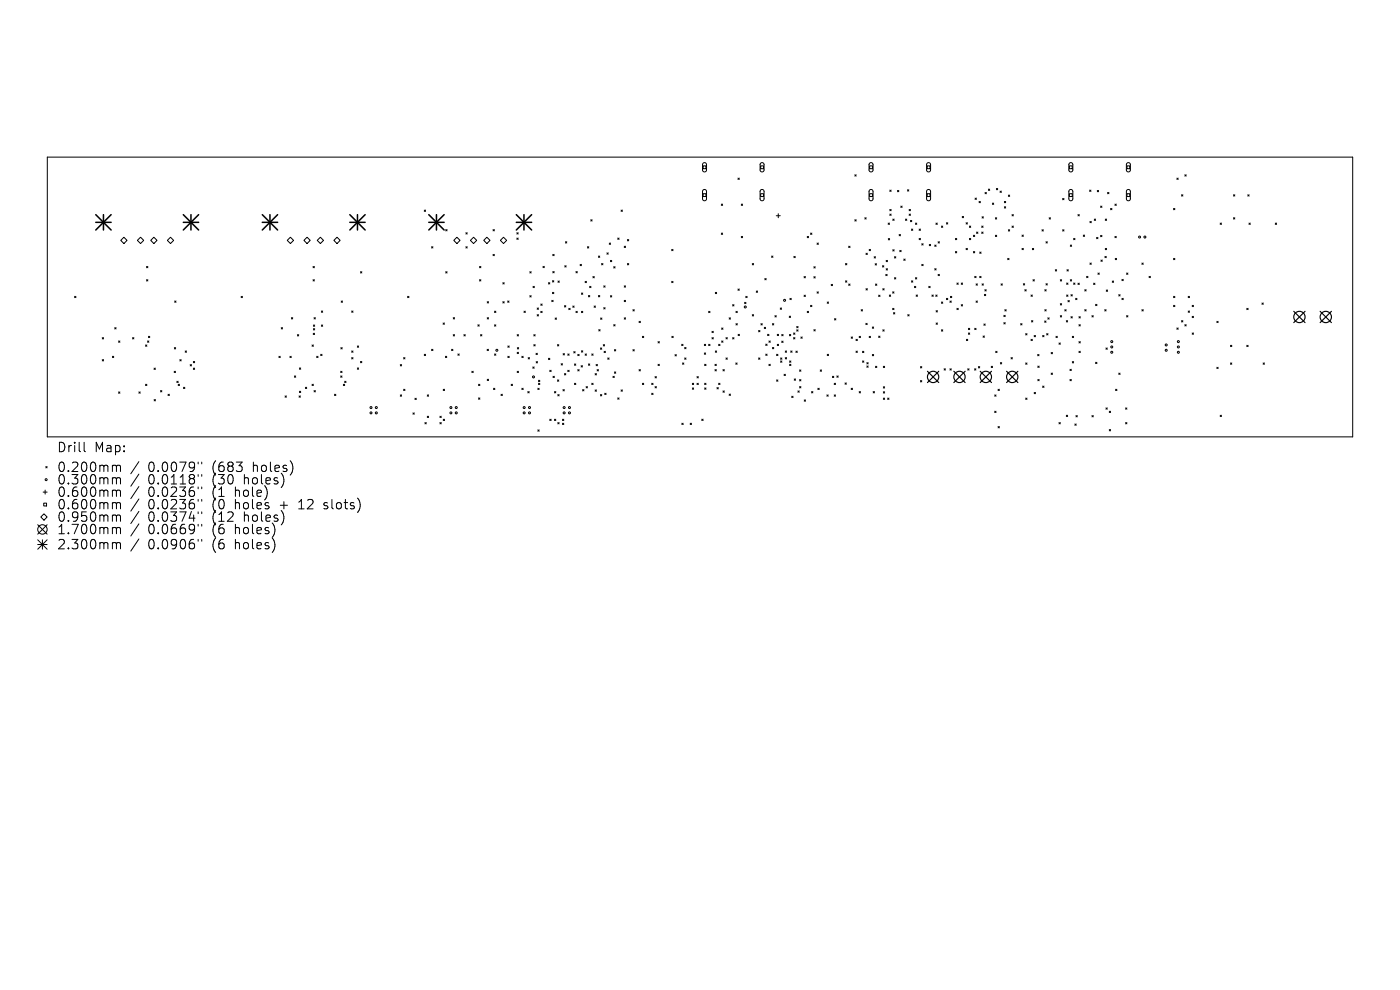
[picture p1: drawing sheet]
<svg xmlns="http://www.w3.org/2000/svg" width="297mm" height="210mm" viewBox="0 0 297 210" stroke-linecap="round" stroke-linejoin="round" font-family="sans-serif">
<defs><g id="words">
<g font-size="2.8">
<text x="12" y="96.2">Drill</text>
<text x="12" y="100.4">0.200mm</text>
<text x="20" y="96.2">Map:</text>
<text x="31.4" y="100.4">0.0079&quot;</text>
<text x="45.2" y="100.4">(683</text>
<text x="53.9" y="100.4">holes)</text>
<text x="12" y="103">0.300mm</text>
<text x="12" y="105.7">0.600mm</text>
<text x="31.4" y="103">0.0118&quot;</text>
<text x="31.4" y="105.7">0.0236&quot;</text>
<text x="45.2" y="103">(30</text>
<text x="45.2" y="105.7">(1</text>
<text x="50.1" y="105.7">hole)</text>
<text x="52" y="103">holes)</text>
<text x="12" y="108.3">0.600mm</text>
<text x="12" y="111">0.950mm</text>
<text x="12" y="113.6">1.700mm</text>
<text x="31.4" y="108.3">0.0236&quot;</text>
<text x="31.4" y="111">0.0374&quot;</text>
<text x="31.4" y="113.6">0.0669&quot;</text>
<text x="45.2" y="108.3">(0</text>
<text x="45.2" y="111">(12</text>
<text x="45.2" y="113.6">(6</text>
<text x="50.1" y="108.3">holes</text>
<text x="50.1" y="113.6">holes)</text>
<text x="52" y="111">holes)</text>
<text x="59.9" y="108.3">+</text>
<text x="64.1" y="108.3">12</text>
<text x="69.6" y="108.3">slots)</text>
<text x="12" y="116.8">2.300mm</text>
<text x="31.4" y="116.8">0.0906&quot;</text>
<text x="45.2" y="116.8">(6</text>
<text x="50.1" y="116.8">holes)</text>
</g>
</g></defs>
<g fill="none" stroke="#000" stroke-width=".21">
<path d="M10 33.3h277v59.4h-277zM149.2 35.2h.6v.6h-.6zM149.2 34.6l.4-.1 .3 .3v1.3l-.4 .4-.3-.1-.2-.3zM156.6 37.8l.2 .3M156.8 37.8l-.2 .3M161.4 35.2h.6v.6h-.6zM161.4 34.6l.4-.1 .3 .3v1.3l-.4 .4-.3-.1-.1-.3zM181.4 37.1l.2 .3M181.6 37.1l-.2 .3M184.5 34.6l.4-.1 .3 .3v1.3l-.3 .4-.4-.1-.1-.3zM184.5 35.2h.6v.6h-.6zM196.7 35.2h.6v.6h-.6z"/>
<path d="M196.7 34.6l.4-.1 .3 .3v1.3l-.3 .4-.4-.1-.1-.3zM211.4 40l.3 .3M211.7 40l-.3 .3M226.9 35.2h.6v.6h-.6zM226.9 34.6l.4-.1 .3 .3v1.3l-.4 .4-.3-.1-.1-.3zM239.1 34.6l.4-.1 .3 .3v1.3l-.3 .4-.4-.1-.1-.3zM239.1 35.2h.6v.6h-.6zM249.7 37.8l.2 .3M249.9 37.8l-.2 .3M251.4 37.1l.2 .3M251.6 37.1l-.2 .3M25.6 51l.7-.7 .7 .7-.7 .7z"/>
<path d="M29.1 51l.7-.7 .7 .7-.7 .7zM31.1 56.5l.3 .3M31.1 59.3l.3 .3M31.4 56.5l-.3 .3M31.4 59.3l-.3 .3M32.6 50.3l.7 .7-.7 .7-.6-.7zM35.5 51l.7-.7 .6 .7-.6 .7zM60.9 51l.7-.7 .7 .7-.7 .7zM64.5 51l.6-.7 .7 .7-.7 .7zM66.4 56.5l.3 .3M66.4 59.3l.3 .3M66.7 56.5l-.3 .3"/>
<path d="M66.7 59.3l-.3 .3M67.3 51l.7-.7 .6 .7-.6 .7zM70.8 51l.7-.7 .7 .7-.7 .7zM76.5 57.6l.3 .3M76.8 57.6l-.3 .3M90 44.6l.3 .2M90.3 44.6l-.3 .2M91.6 52.3l.2 .3M91.8 52.3l-.2 .3M94.6 48.7l.2 .3M94.6 57.6l.2 .3M94.8 48.7l-.2 .3"/>
<path d="M94.8 57.6l-.2 .3M96.3 51l.6-.7 .7 .7-.7 .7zM98.8 49.4l.3 .3M98.8 52.3l.3 .3M99.1 49.4l-.3 .3M99.1 52.3l-.3 .3M99.8 51l.7-.7 .6 .7-.6 .7zM101.7 56.5l.3 .3M101.7 59.3l.3 .3M102 56.5l-.3 .3M102 59.3l-.3 .3M102.6 51l.7-.7 .7 .7-.7 .7z"/>
<path d="M104.6 48.7l.3 .3M104.6 54l.3 .2M104.9 48.7l-.3 .3M104.9 54l-.3 .2M106.1 51l.7-.7 .7 .7-.7 .7zM106.7 60l.3 .2M107 60l-.3 .2M109.6 49.4l.3 .3M109.6 50.5l.3 .3M109.9 49.4l-.3 .3M109.9 50.5l-.3 .3M112.4 57.6l.3 .3"/>
<path d="M112.7 57.6l-.3 .3M115.2 56.5l.3 .3M115.5 56.5l-.3 .3M116.4 60l.2 .2M116.6 60l-.2 .2M117.2 59.5l.3 .3M117.3 54l.3 .2M117.3 57.6l.3 .3M117.5 59.5l-.3 .3M117.6 54l-.3 .2M117.6 57.6l-.3 .3M118.4 59.6l.3 .3"/>
<path d="M118.7 59.6l-.3 .3M119.8 56.4l.3 .2M120 51.3l.2 .3M120.1 56.4l-.3 .2M120.2 51.3l-.2 .3M122.2 57.6l.3 .3M122.5 57.6l-.3 .3M123.1 56.1l.3 .3M123.4 56.1l-.3 .3M124.1 59.7l.3 .3M124.4 59.7l-.3 .3M124.6 52.3l.3 .3"/>
<path d="M124.9 52.3l-.3 .3M125.3 46.6l.3 .3M125.6 46.6l-.3 .3M125.8 58.7l.3 .2M126.1 58.7l-.3 .2M127 54.3l.2 .3M127.2 54.3l-.2 .3M127.6 55.9l.3 .3M127.9 55.9l-.3 .3M128.8 53.6l.2 .3M129 53.6l-.2 .3M129.3 51.6l.2 .2"/>
<path d="M129.5 55.2l.3 .3M129.5 51.6l-.2 .2M129.8 55.2l-.3 .3M130.2 56.6l.3 .3M130.5 56.6l-.3 .3M131.1 50.5l.2 .3M131.3 50.5l-.2 .3M131.8 44.6l.2 .2M132 44.6l-.2 .2M132.4 52.2l.3 .3M132.7 52.2l-.3 .3M133.1 50.8l.3 .3"/>
<path d="M133.1 55.9l.3 .3M133.4 50.8l-.3 .3M133.4 55.9l-.3 .3M142.5 52.9l.3 .3M142.5 59.7l.3 .3M142.8 52.9l-.3 .3M142.8 59.7l-.3 .3M149.2 41.1h.6v.6h-.6zM149.2 40.3l.4-.1 .3 .3v1.7l-.4 .4-.3-.1-.2-.3v-1.6zM153 43.3l.3 .3M153 49.4l.3 .3M153.3 43.3l-.3 .3"/>
<path d="M153.3 49.4l-.3 .3M157.3 43.3l.2 .3M157.3 50.1l.2 .3M157.5 43.3l-.2 .3M157.5 50.1l-.2 .3M159.6 55.9l.3 .3M159.9 55.9l-.3 .3M161.4 41.1h.6v.6h-.6zM161.4 40.3l.4-.1 .3 .3v1.7l-.4 .4-.3-.1-.1-.3-.1-1.6zM162.3 59.1l.2 .3M162.5 59.1l-.2 .3M163.7 54.3l.3 .3"/>
<path d="M164 54.3l-.3 .3M164.7 45.8h.8M165.1 45.3v.9M168.4 54.4l.3 .3M168.7 54.4l-.3 .3M170.6 58.7l.3 .2M170.9 58.7l-.3 .2M171.2 50.1l.3 .3M171.5 50.1l-.3 .3M172 49.4l.2 .3M172.2 49.4l-.2 .3M172.7 56.6l.2 .3"/>
<path d="M172.7 58.7l.2 .3M172.9 58.7l-.2 .3M172.9 56.6l-.2 .3M173.3 51.6l.3 .2M173.6 51.6l-.3 .2M179.4 55.9l.3 .3M179.4 59.6l.3 .3M179.7 59.6l-.3 .3M179.7 55.9l-.3 .3M180 52.2l.3 .3M180.3 52.2l-.3 .3M181.4 46.6l.2 .3"/>
<path d="M181.6 46.6l-.2 .3M183.5 46.2l.3 .3M183.7 53.7l.3 .3M183.8 46.2l-.3 .3M184 53.7l-.3 .3M184.4 52.9l.3 .3M184.5 40.3l.4-.1 .3 .3v1.7l-.3 .4-.4-.1-.1-.3v-1.6zM184.5 41.1h.6v.6h-.6zM184.7 52.9l-.3 .3M185.4 54.5l.3 .2M185.7 55.9l.2 .3M185.7 54.5l-.3 .2"/>
<path d="M185.9 55.9l-.2 .3M187.2 56.4l.3 .2M187.5 56.4l-.3 .2M187.9 58.2l.3 .3M188 57l.3 .3M188 55.2l.3 .3M188.2 58.2l-.3 .3M188.3 57l-.3 .3M188.3 55.2l-.3 .3M188.4 47.3l.3 .3M188.5 50.6l.2 .3M188.7 47.3l-.3 .3"/>
<path d="M188.7 50.6l-.2 .3M188.8 40.3l.3 .3M188.8 44.4l.3 .3M188.8 45.4l.3 .3M189.1 40.3l-.3 .3M189.1 44.4l-.3 .3M189.1 45.4l-.3 .3M189.4 46.5l.3 .3M189.4 53l.3 .3M189.7 53l-.3 .3M189.7 46.5l-.3 .3M189.8 58.9l.2 .3"/>
<path d="M189.8 54.5l.2 .2M190 54.5l-.2 .2M190 58.9l-.2 .3M190.4 40.4l.3 .3M190.7 40.4l-.3 .3M190.7 49.7l.3 .3M190.9 53.1l.3 .3M191 49.7l-.3 .3M191.1 43.7l.3 .3M191.2 53.1l-.3 .3M191.4 43.7l-.3 .3M191.7 54.9l.3 .3"/>
<path d="M192 54.9l-.3 .3M192.1 46.5l.3 .3M192.4 46.5l-.3 .3M192.5 40.3l.3 .2M192.8 40.3l-.3 .2M192.9 44.4l.2 .3M192.9 45.4l.2 .3M193.1 45.4l-.2 .3M193.1 44.4l-.2 .3M193.1 46.8l.3 .2M193.4 48.6l.2 .3M193.4 59.6l.2 .3"/>
<path d="M193.4 46.8l-.3 .2M193.6 48.6l-.2 .3M193.6 59.6l-.2 .3M194.2 58.9l.3 .3M194.2 47.3l.3 .3M194.5 47.3l-.3 .3M194.5 58.9l-.3 .3M195 48.6l.3 .3M195 50.6l.3 .3M195.3 48.6l-.3 .3M195.3 50.6l-.3 .3M195.6 51.7l.2 .3"/>
<path d="M195.6 56.1l.2 .3M195.8 56.1l-.2 .3M195.8 51.7l-.2 .3M196.7 41.1h.6v.6h-.6zM196.7 40.3l.4-.1 .3 .3v1.7l-.3 .4-.4-.1-.1-.3v-1.6zM197.1 51.8l.3 .3M197.4 51.8l-.3 .3M198.3 52l.3 .3M198.3 57l.3 .3M198.6 47.3l.2 .3M198.6 52l-.3 .3M198.6 57l-.3 .3"/>
<path d="M198.8 47.3l-.2 .3M199 51.3l.3 .3M199 58.2l.3 .3M199.3 51.3l-.3 .3M199.3 58.2l-.3 .3M199.7 48l.3 .2M200 48l-.3 .2M200.8 47.2l.3 .3M201.1 47.2l-.3 .3M202.7 50.6l.3 .3M202.7 53.4l.3 .2M203 53.4l-.3 .2"/>
<path d="M203 50.6l-.3 .3M204.1 45.9l.3 .3M204.4 45.9l-.3 .3M204.9 47.2l.3 .3M204.9 52.7l.3 .3M205.2 47.2l-.3 .3M205.2 52.7l-.3 .3M205.7 48l.2 .2M205.7 50.6l.2 .3M205.9 48l-.2 .2M205.9 50.6l-.2 .3M206.5 49.9l.3 .3"/>
<path d="M206.5 53.4l.3 .2M206.8 49.9l-.3 .3M206.8 53.4l-.3 .2M206.8 58.6l.3 .3M206.9 42l.2 .3M207.1 58.6l-.3 .3M207.1 42l-.2 .3M207.2 49.2l.3 .3M207.5 49.2l-.3 .3M207.7 42.7l.3 .3M207.8 53.5l.3 .2M207.8 58.6l.3 .3"/>
<path d="M208 42.7l-.3 .3M208.1 53.5l-.3 .2M208.1 58.6l-.3 .3M208.3 48l.3 .2M208.3 49.2l.3 .3M208.3 46l.3 .3M208.6 49.2l-.3 .3M208.6 48l-.3 .2M208.6 46l-.3 .3M209 40.8l.3 .3M209.3 40.8l-.3 .3M209.7 40.1l.3 .3"/>
<path d="M210 40.1l-.3 .3M210.5 43.1l.3 .3M210.8 43.1l-.3 .3M211.2 46.2l.2 .3M211.2 49.9l.2 .3M211.4 49.9l-.2 .3M211.4 46.2l-.2 .3M212.2 40.5l.2 .3M212.4 40.5l-.2 .3M213.1 42.7l.3 .3M213.1 43.9l.3 .2M213.4 42.7l-.3 .3"/>
<path d="M213.4 43.9l-.3 .2M213.8 54.8l.3 .3M213.9 41.4l.3 .3M213.9 48.7l.3 .3M214.1 54.8l-.3 .3M214.2 41.4l-.3 .3M214.2 48.7l-.3 .3M214.7 45.5l.3 .3M214.7 48l.3 .2M215 45.5l-.3 .3M215 48l-.3 .2M216.8 49.9l.3 .2"/>
<path d="M216.8 52.7l.3 .3M217.1 49.9l-.3 .2M217.1 52.7l-.3 .3M219 52.7l.3 .3M219.1 59.3l.3 .3M219.3 52.7l-.3 .3M219.4 59.3l-.3 .3M221.1 48.7l.2 .3M221.3 48.7l-.2 .3M221.9 51.3l.3 .3M222.2 51.3l-.3 .3M222.6 46.2l.3 .3"/>
<path d="M222.9 46.2l-.3 .3M223.9 57.2l.3 .3M224.2 57.2l-.3 .3M224.9 59.3l.3 .3M225.2 59.3l-.3 .3M225.4 42.1l.3 .3M225.4 48.7l.3 .3M225.7 42.1l-.3 .3M225.7 48.7l-.3 .3M226.4 57.2l.2 .3M226.6 57.2l-.2 .3M226.9 41.1h.6v.6h-.6z"/>
<path d="M226.9 40.3l.4-.1 .3 .3v1.7l-.4 .4-.3-.1-.1-.3v-1.6zM227.1 52l.2 .3M227.1 59.3l.2 .3M227.3 59.3l-.2 .3M227.3 52l-.2 .3M227.8 50.6l.2 .3M228 50.6l-.2 .3M228.7 45.5l.3 .3M229 45.5l-.3 .3M229.8 49.9l.3 .2M230.1 49.9l-.3 .2M230.5 58.6l.3 .3"/>
<path d="M230.8 58.6l-.3 .3M231.2 40.3l.2 .3M231.2 47l.3 .2M231.2 55.8l.3 .3M231.4 40.3l-.2 .3M231.5 47l-.3 .2M231.5 55.8l-.3 .3M232.1 46.5l.3 .3M232.4 46.5l-.3 .3M232.6 50.4l.3 .2M232.8 40.4l.3 .3M232.9 50.4l-.3 .2"/>
<path d="M232.9 57.9l.3 .3M233.1 40.4l-.3 .3M233.2 57.9l-.3 .3M233.5 43.7l.3 .3M233.5 49.9l.3 .3M233.6 55.2l.2 .2M233.8 43.7l-.3 .3M233.8 49.9l-.3 .3M233.8 55.2l-.2 .2M234.4 54.4l.3 .3M234.5 46.5l.3 .3M234.5 52.7l.3 .3"/>
<path d="M234.7 54.4l-.3 .3M234.8 46.5l-.3 .3M234.8 52.7l-.3 .3M235 40.8l.3 .3M235.3 40.8l-.3 .3M235.6 44.2l.3 .3M235.9 44.2l-.3 .3M236 59.6l.2 .3M236.2 59.6l-.2 .3M236.5 43.3l.3 .3M236.5 50.1l.3 .3M236.6 54.8l.3 .3"/>
<path d="M236.8 43.3l-.3 .3M236.8 50.1l-.3 .3M236.9 54.8l-.3 .3M238 59.3l.3 .2M238.3 59.3l-.3 .2M239 57.9l.3 .3M239.1 40.3l.4-.1 .3 .3v1.7l-.3 .4-.4-.1-.1-.3v-1.6zM239.1 41.1h.6v.6h-.6zM239.3 57.9l-.3 .3M242.2 55.8l.3 .3M242.5 55.8l-.3 .3M243.8 58.6l.2 .3"/>
<path d="M244 58.6l-.2 .3M249 54.8l.2 .3M249 44.2l.2 .3M249.2 44.2l-.2 .3M249.2 54.8l-.2 .3M250.7 41.3l.2 .3M250.9 41.3l-.2 .3M258.8 47.3l.3 .3M259.1 47.3l-.3 .3M261.7 41.3l.3 .3M261.7 46.2l.3 .3M262 41.3l-.3 .3"/>
<path d="M262 46.2l-.3 .3M264.7 41.3l.3 .3M265 47.3l.2 .3M265 41.3l-.3 .3M265.2 47.3l-.2 .3M270.5 47.3l.3 .3M270.8 47.3l-.3 .3M15.8 62.9l.3 .2M16.1 62.9l-.3 .2M21.7 71.6l.3 .3M21.7 76.3l.3 .3M22 71.6l-.3 .3"/>
<path d="M22 76.3l-.3 .3M23.8 75.6l.3 .3M24.1 75.6l-.3 .3M24.3 69.5l.3 .3M24.6 69.5l-.3 .3M25.2 72.3l.2 .3M25.4 72.3l-.2 .3M28.1 71.6l.3 .3M28.4 71.6l-.3 .3M30.9 73.2l.3 .3M31.2 73.2l-.3 .3M31.3 72.3l.3 .3"/>
<path d="M31.5 71.3l.3 .3M31.6 72.3l-.3 .3M31.8 71.3l-.3 .3M32.7 78.1l.3 .3M33 78.1l-.3 .3M37 78.8l.2 .2M37 73.7l.3 .3M37.1 63.8l.2 .3M37.2 78.8l-.2 .2M37.3 73.7l-.3 .3M37.3 63.8l-.2 .3M38.2 76.3l.2 .3"/>
<path d="M38.4 76.3l-.2 .3M39.3 74.4l.3 .3M39.6 74.4l-.3 .3M40.3 77.3l.3 .3M40.6 77.3l-.3 .3M41 78.1l.3 .3M41 76.7l.3 .3M41.3 76.7l-.3 .3M41.3 78.1l-.3 .3M51.2 62.9l.2 .2M51.4 62.9l-.2 .2M59.2 75.6l.3 .3"/>
<path d="M59.5 75.6l-.3 .3M59.7 69.5l.2 .3M59.9 69.5l-.2 .3M61.5 75.6l.3 .3M61.8 75.6l-.3 .3M61.8 67.4l.3 .3M62.1 67.4l-.3 .3M62.5 79.7l.2 .3M62.7 79.7l-.2 .3M63.1 71l.3 .3M63.4 71l-.3 .3M63.5 78l.3 .3"/>
<path d="M63.8 78l-.3 .3M66.2 73.2l.3 .3M66.5 70.7l.2 .3M66.5 73.2l-.3 .3M66.5 68.9l.3 .3M66.5 69.7l.3 .3M66.6 67.4l.3 .3M66.7 70.7l-.2 .3M66.8 68.9l-.3 .3M66.8 69.7l-.3 .3M66.9 67.4l-.3 .3M67.2 75.6l.3 .3"/>
<path d="M67.5 75.6l-.3 .3M68 75.2l.3 .2M68.2 68.9l.3 .3M68.2 66l.3 .3M68.3 75.2l-.3 .2M68.5 68.9l-.3 .3M68.5 66l-.3 .3M72.3 78.8l.3 .2M72.3 79.7l.3 .3M72.3 73.7l.3 .3M72.4 63.8l.3 .3M72.6 78.8l-.3 .2"/>
<path d="M72.6 79.7l-.3 .3M72.6 73.7l-.3 .3M72.7 63.8l-.3 .3M74.6 66l.3 .3M74.6 74.4l.3 .3M74.6 75.9l.3 .2M74.9 66l-.3 .3M74.9 74.4l-.3 .3M74.9 75.9l-.3 .2M75.8 73.4l.3 .3M75.8 78l.3 .3M76.1 73.4l-.3 .3"/>
<path d="M76.1 78l-.3 .3M76.5 76.7l.3 .3M76.8 76.7l-.3 .3M84.9 77.3l.3 .3M85.2 77.3l-.3 .3M85.6 75.9l.3 .2M85.9 75.9l-.3 .2M86.5 62.9l.3 .2M86.8 62.9l-.3 .2M90 75.2l.3 .2M90.3 75.2l-.3 .2M91.6 74.1l.2 .3"/>
<path d="M91.8 74.1l-.2 .3M94 68.5l.3 .3M94.3 68.5l-.3 .3M94.5 75.6l.3 .3M94.8 75.6l-.3 .3M95.8 74.1l.3 .3M96.1 74.1l-.3 .3M96.2 67.4l.2 .3M96.2 71l.2 .3M96.4 67.4l-.2 .3M96.4 71l-.2 .3M97.1 75.1l.3 .3"/>
<path d="M97.4 75.1l-.3 .3M98.4 71l.3 .3M98.7 71l-.3 .3M100.1 78.8l.3 .2M100.4 78.8l-.3 .2M101.4 68.9l.3 .3M101.7 68.9l-.3 .3M101.9 71l.3 .3M102.2 71l-.3 .3M103.3 74.1l.3 .3M103.4 64l.2 .3M103.4 67.4l.2 .3"/>
<path d="M103.6 74.1l-.3 .3M103.6 64l-.2 .3M103.6 67.4l-.2 .3M104.9 66l.3 .3M104.9 68.9l.3 .3M104.9 75.1l.3 .3M105.2 66l-.3 .3M105.2 68.9l-.3 .3M105.2 75.1l-.3 .3M106.7 64l.3 .3M107 64l-.3 .3M107.7 63.8l.3 .3"/>
<path d="M107.7 73.4l.3 .3M107.7 75.6l.3 .3M108 63.8l-.3 .3M108 73.4l-.3 .3M108 75.6l-.3 .3M109.7 71l.3 .3M109.7 74.7l.3 .3M109.7 78.8l.3 .2M109.8 73.7l.2 .3M110 71l-.3 .3M110 74.7l-.3 .3M110 78.8l-.3 .2"/>
<path d="M110 73.7l-.2 .3M110.7 75.6l.3 .3M111 75.6l-.3 .3M111.2 66l.2 .3M111.4 66l-.2 .3M112 75.9l.3 .2M112.3 75.9l-.3 .2M112.4 62.7l.3 .3M112.7 62.7l-.3 .3M113 77.8l.3 .3M113.1 60.7l.3 .3M113.2 71l.3 .3"/>
<path d="M113.2 73.1l.3 .3M113.3 77.8l-.3 .3M113.4 60.7l-.3 .3M113.5 71l-.3 .3M113.5 73.1l-.3 .3M113.7 74.9l.3 .3M113.7 76.7l.3 .3M114 65.3l.2 .3M114 66.7l.2 .3M114 74.9l-.3 .3M114 76.7l-.3 .3M114.2 66.7l-.2 .3"/>
<path d="M114.2 65.3l-.2 .3M114.7 64.5l.3 .3M114.7 66l.3 .3M115 64.5l-.3 .3M115 66l-.3 .3M116.4 76l.2 .3M116.6 76l-.2 .3M116.6 78.5l.3 .3M116.9 78.5l-.3 .3M117.1 63.7l.2 .3M117.2 62l.3 .3M117.3 79.8l.3 .3"/>
<path d="M117.3 63.7l-.2 .3M117.5 62l-.3 .3M117.6 79.8l-.3 .3M117.8 67.5l.3 .2M118.1 67.5l-.3 .2M118.3 73.1l.2 .3M118.5 73.1l-.2 .3M119 77.1l.3 .3M119.3 77.1l-.3 .3M119.5 75l.2 .3M119.7 75l-.2 .3M119.7 64.8l.3 .3"/>
<path d="M119.7 79.3l.3 .2M120 64.8l-.3 .3M120 79.3l-.3 .2M120.5 78.5l.2 .3M120.5 75.1l.2 .3M120.7 65.4l.2 .3M120.7 75.1l-.2 .3M120.7 78.5l-.2 .3M120.9 65.4l-.2 .3M121.5 64.9l.3 .3M121.7 74.6l.3 .3M121.8 64.9l-.3 .3"/>
<path d="M121.9 77.2l.3 .3M122 74.6l-.3 .3M122.2 77.2l-.3 .3M122.2 66l.3 .3M122.5 66l-.3 .3M122.6 75.2l.3 .3M122.6 78.4l.3 .3M122.9 75.2l-.3 .3M122.9 78.4l-.3 .3M123.3 77.6l.3 .3M123.4 62.2l.2 .2M123.4 66l.2 .3"/>
<path d="M123.4 74.4l.2 .3M123.6 77.6l-.3 .3M123.6 62.2l-.2 .2M123.6 66l-.2 .3M123.6 74.4l-.2 .3M124.1 75.1l.3 .3M124.4 75.1l-.3 .3M124.8 62.7l.3 .3M124.8 77.2l.3 .3M125.1 60.7l.3 .3M125.1 77.2l-.3 .3M125.1 62.7l-.3 .3"/>
<path d="M125.4 60.7l-.3 .3M125.5 75.1l.3 .3M125.8 75.1l-.3 .3M126 64.9l.3 .3M126.2 79.3l.3 .2M126.3 64.9l-.3 .3M126.5 77.3l.2 .3M126.5 79.3l-.3 .2M126.7 78.4l.3 .3M126.7 77.3l-.2 .3M127 78.4l-.3 .3M127 62.7l.2 .3"/>
<path d="M127 69.9l.3 .3M127.2 62.7l-.2 .3M127.3 69.9l-.3 .3M127.4 73.8l.3 .3M127.4 67.5l.3 .2M127.7 73.8l-.3 .3M127.7 67.5l-.3 .2M128 73.1l.3 .3M128.1 60.6l.3 .3M128.1 65.3l.3 .2M128.2 74.5l.2 .3M128.3 73.1l-.3 .3"/>
<path d="M128.4 60.6l-.3 .3M128.4 65.3l-.3 .2M128.4 74.5l-.2 .3M128.9 75.9l.3 .3M129.2 75.9l-.3 .3M129.5 62.7l.3 .3M129.8 62.7l-.3 .3M130 79.8l.3 .3M130.2 68.9l.3 .2M130.3 79.8l-.3 .3M130.3 74.2l.3 .2M130.3 78.9l.3 .3"/>
<path d="M130.5 68.9l-.3 .2M130.6 74.2l-.3 .2M130.6 78.9l-.3 .3M132.4 63.7l.3 .3M132.4 60.6l.3 .3M132.4 67.4l.3 .3M132.7 60.6l-.3 .3M132.7 63.7l-.3 .3M132.7 67.4l-.3 .3M134.3 65.7l.3 .3M134.3 74.2l.3 .2M134.6 65.7l-.3 .3"/>
<path d="M134.6 74.2l-.3 .2M135.6 78.4l.3 .3M135.6 68.2l.3 .2M135.9 68.2l-.3 .2M135.9 78.4l-.3 .3M136.3 71.3l.3 .3M136.6 71.3l-.3 .3M139 79.9l.2 .3M139.2 79.9l-.2 .3M139.6 72.5l.3 .3M139.6 77.3l.3 .3M139.9 72.5l-.3 .3"/>
<path d="M139.9 77.3l-.3 .3M142.5 71.3l.3 .3M142.8 71.3l-.3 .3M143.2 75.2l.3 .3M143.5 75.2l-.3 .3M144.6 73l.3 .3M144.8 77l.3 .3M144.9 73l-.3 .3M145.1 77l-.3 .3M145.3 73.7l.2 .3M145.3 75.9l.2 .3M145.5 73.7l-.2 .3"/>
<path d="M145.5 75.9l-.2 .3M147.9 79.9l.2 .3M148.1 79.9l-.2 .3M149.4 73l.3 .3M149.4 74.9l.3 .3M149.5 77.3l.3 .3M149.7 73l-.3 .3M149.7 74.9l-.3 .3M149.8 77.3l-.3 .3M150.3 73l.3 .3M150.3 66l.3 .3M150.6 66l-.3 .3"/>
<path d="M150.6 73l-.3 .3M151 70.3l.3 .3M151 71.6l.3 .3M151.3 70.3l-.3 .3M151.3 71.6l-.3 .3M151.7 77.3l.3 .3M151.7 78.4l.3 .3M151.8 74.4l.2 .3M151.8 62l.2 .3M152 77.3l-.3 .3M152 78.4l-.3 .3M152 62l-.2 .3"/>
<path d="M152 74.4l-.2 .3M152.5 73l.2 .3M152.7 73l-.2 .3M153.1 72.3l.3 .3M153.1 69.6l.3 .3M153.4 69.6l-.3 .3M153.4 72.3l-.3 .3M153.4 78.4l.3 .3M153.7 78.4l-.3 .3M154 71.6l.3 .3M154 75.9l.3 .3M154.3 71.6l-.3 .3"/>
<path d="M154.3 75.9l-.3 .3M154.7 67.4l.3 .3M155 67.4l-.3 .3M155.4 64.6l.3 .3M155.4 71.6l.3 .3M155.7 64.6l-.3 .3M155.7 71.6l-.3 .3M156.1 77l.3 .3M156.1 66l.3 .3M156.1 68.7l.3 .2M156.4 77l-.3 .3M156.4 66l-.3 .3"/>
<path d="M156.4 68.7l-.3 .2M156.6 61.3l.2 .3M156.6 70.9l.3 .3M156.8 61.3l-.2 .3M156.9 70.9l-.3 .3M158 64.1l.3 .3M158.2 62.9l.3 .2M158.3 64.1l-.3 .3M158.5 62.9l-.3 .2M159.6 66.7l.3 .3M159.9 66.7l-.3 .3M160.4 61.7l.3 .3"/>
<path d="M160.7 61.7l-.3 .3M160.9 70.1l.3 .3M160.9 75.9l.3 .3M161.2 70.1l-.3 .3M161.2 75.9l-.3 .3M161.4 68.7l.3 .2M161.7 68.7l-.3 .2M162.1 69.4l.3 .3M162.4 69.4l-.3 .3M162.5 73l.2 .3M162.5 75.1l.2 .3M162.7 73l-.2 .3"/>
<path d="M162.7 75.1l-.2 .3M162.8 70.9l.3 .3M163.1 70.9l-.3 .3M163.1 72.3l.3 .3M163.1 77.3l.3 .3M163.4 72.3l-.3 .3M163.4 77.3l-.3 .3M163.9 68.7l.2 .2M163.9 73.7l.2 .3M164.1 73.7l-.2 .3M164.1 68.7l-.2 .2M164.4 67l.3 .2"/>
<path d="M164.7 67l-.3 .2M164.7 75.2l.3 .2M164.9 70.9l.3 .3M164.9 73l.3 .3M165 75.2l-.3 .2M165.2 70.9l-.3 .3M165.2 73l-.3 .3M165.5 65.3l.3 .3M165.6 75.9l.3 .3M165.6 76.6l.3 .2M165.8 65.3l-.3 .3M165.8 70.9l.3 .3"/>
<path d="M165.8 72.4l.3 .2M165.9 75.9l-.3 .3M165.9 76.6l-.3 .2M166.1 70.9l-.3 .3M166.1 72.4l-.3 .2M166.3 79.4l.3 .3M166.6 74.4l.3 .3M166.6 75.9l.3 .2M166.6 79.4l-.3 .3M166.9 74.4l-.3 .3M166.9 75.9l-.3 .2M167.4 67.1l.3 .2"/>
<path d="M167.5 70.9l.3 .3M167.5 77.3l.3 .3M167.5 76.6l.3 .2M167.6 63.3l.3 .3M167.7 67.1l-.3 .2M167.8 70.9l-.3 .3M167.8 74.4l.2 .3M167.8 76.6l-.3 .2M167.8 77.3l-.3 .3M167.9 63.3l-.3 .3M168 74.4l-.2 .3M168.4 70.6l.2 .3"/>
<path d="M168.4 71.6l.2 .3M168.6 71.6l-.2 .3M168.6 70.6l-.2 .3M168.8 74.5l.3 .3M169 69.3l.3 .2M169 70l.3 .2M169.1 74.5l-.3 .3M169.3 69.3l-.3 .2M169.3 70l-.3 .2M169.6 78.5l.3 .3M169.9 78.5l-.3 .3M169.9 71.5l.3 .3"/>
<path d="M170.2 71.5l-.3 .3M170.6 62.6l.3 .3M170.9 62.6l-.3 .3M171.2 66l.3 .3M171.5 66l-.3 .3M172 64.8l.2 .3M172.2 64.8l-.2 .3M172.7 69.9l.2 .3M172.9 69.9l-.2 .3M173.3 61.9l.3 .3M173.6 61.9l-.3 .3M174 78.5l.3 .3"/>
<path d="M174.3 78.5l-.3 .3M175.5 64.1l.3 .2M175.5 75.2l.3 .2M175.8 64.1l-.3 .2M175.8 75.2l-.3 .2M176.3 60.3l.3 .3M176.6 79.8l.3 .3M176.6 60.3l-.3 .3M176.9 79.8l-.3 .3M177 67.6l.3 .3M177.3 67.6l-.3 .3M177.5 79.7l.3 .3"/>
<path d="M177.8 79.7l-.3 .3M180 60.2l.3 .3M180.3 60.2l-.3 .3M180.6 71.5l.3 .3M180.9 71.5l-.3 .3M181.6 72l.3 .3M181.6 74.5l.3 .3M181.9 72l-.3 .3M181.9 74.5l-.3 .3M182.3 71.3l.3 .3M182.6 71.3l-.3 .3M182.7 65.7l.3 .3"/>
<path d="M183 65.7l-.3 .3M183 74.5l.3 .3M183 76.6l.3 .2M183.3 74.5l-.3 .3M183.3 76.6l-.3 .2M183.7 68.6l.3 .3M183.7 61.2l.3 .3M183.9 76.9l.3 .3M183.9 77.6l.3 .3M184 68.6l-.3 .3M184 61.2l-.3 .3M184.2 76.9l-.3 .3"/>
<path d="M184.2 77.6l-.3 .3M184.4 71.3l.3 .3M184.7 71.3l-.3 .3M185.1 69.4l.2 .2M185.1 75.2l.2 .3M185.3 69.4l-.2 .2M185.3 75.2l-.2 .3M185.7 77.7l.3 .3M185.7 60.2l.3 .3M186 60.2l-.3 .3M186 77.7l-.3 .3M186.4 71.3l.3 .3"/>
<path d="M186.4 62.6l.3 .3M186.7 62.6l-.3 .3M186.7 71.3l-.3 .3M187.3 61.2l.3 .3M187.3 70l.3 .2M187.4 77.7l.3 .3M187.6 70l-.3 .2M187.6 61.2l-.3 .3M187.7 77.7l-.3 .3M188.7 62.6l.2 .3M188.9 62.6l-.2 .3M189.4 61.9l.3 .3"/>
<path d="M189.4 65.4l.3 .3M189.5 66.3l.3 .3M189.7 61.9l-.3 .3M189.7 65.4l-.3 .3M189.8 66.3l-.3 .3M192.6 66.7l.3 .3M192.9 66.7l-.3 .3M194 60.7l.3 .3M194.3 60.7l-.3 .3M194.4 62.6l.2 .3M194.6 62.6l-.2 .3M195.3 77.8l.3 .2"/>
<path d="M195.6 77.8l-.3 .2M197 60.7l.3 .3M197.3 60.7l-.3 .3M197.7 62.6l.3 .3M198 62.6l-.3 .3M198.5 62.6l.3 .3M198.6 68.5l.3 .3M198.6 65.9l.3 .3M198.8 62.6l-.3 .3M198.9 65.9l-.3 .3M198.9 68.5l-.3 .3M199.7 70l.3 .2"/>
<path d="M199.7 64.1l.3 .2M200 64.1l-.3 .2M200 70l-.3 .2M200.3 78.2l.3 .3M200.6 78.2l-.3 .3M200.8 63.3l.3 .3M201.1 63.3l-.3 .3M201.5 63.8l.3 .3M201.5 78.2l.3 .3M201.6 62.9l.3 .2M201.8 63.8l-.3 .3M201.8 78.2l-.3 .3"/>
<path d="M201.9 62.9l-.3 .2M203 60l.3 .3M203 65.4l.3 .3M203.3 60l-.3 .3M203.3 65.4l-.3 .3M203.9 60l.3 .3M203.9 64.6l.3 .3M204.2 60l-.3 .3M204.2 64.6l-.3 .3M205 72l.3 .3M205.3 72l-.3 .3M205.3 78.2l.3 .3"/>
<path d="M205.4 70.6l.3 .3M205.4 69.6l.3 .3M205.6 78.2l-.3 .3M205.7 69.6l-.3 .3M205.7 70.6l-.3 .3M206.7 78.2l.3 .3M206.8 69.6l.3 .3M207 78.2l-.3 .3M207.1 69.6l-.3 .3M207.1 60.2l.2 .3M207.1 63.8l.2 .3M207.3 60.2l-.2 .3"/>
<path d="M207.3 63.8l-.2 .3M207.6 77.8l.2 .2M207.8 77.8l-.2 .2M208.3 60.2l.3 .3M208.6 71.3l.2 .3M208.6 60.2l-.3 .3M208.7 68.7l.3 .3M208.8 62.4l.3 .3M208.8 71.3l-.2 .3M208.9 61.4l.3 .3M209 68.7l-.3 .3M209.1 62.4l-.3 .3"/>
<path d="M209.2 61.4l-.3 .3M210.3 77.7l.3 .3M210.6 77.7l-.3 .3M211.2 74.5l.3 .3M211.5 74.5l-.3 .3M212.2 76.9l.3 .3M212.4 60.2l.2 .3M212.5 76.9l-.3 .3M212.6 60.2l-.2 .3M213 66.9l.2 .3M213 68.4l.2 .3M213.2 65.7l.3 .3"/>
<path d="M213.2 66.9l-.2 .3M213.2 68.4l-.2 .3M213.5 65.7l-.3 .3M214.5 75.9l.3 .2M214.8 75.9l-.3 .2M216.5 68.7l.3 .2M216.8 68.7l-.3 .2M217.1 60.2l.3 .3M217.4 60.2l-.3 .3M217.4 61.4l.3 .3M217.6 70.8l.3 .3M217.6 77l.3 .3"/>
<path d="M217.7 61.4l-.3 .3M217.9 70.8l-.3 .3M217.9 77l-.3 .3M218.7 62.6l.3 .3M218.7 72l.3 .3M218.8 68l.3 .3M219 62.6l-.3 .3M219 72l-.3 .3M219.1 68l-.3 .3M219.4 71.2l.3 .2M219.7 71.2l-.3 .2M220.1 75.2l.3 .3"/>
<path d="M220.2 77.7l.3 .2M220.4 75.2l-.3 .3M220.5 77.7l-.3 .2M221.2 71.2l.3 .2M221.5 71.2l-.3 .2M221.6 68.1l.3 .3M221.7 65.7l.2 .3M221.7 61.4l.2 .3M221.9 68.1l-.3 .3M221.9 60.2l.3 .3M221.9 61.4l-.2 .3M221.9 65.7l-.2 .3"/>
<path d="M222 70.8l.3 .3M222.2 60.2l-.3 .3M222.3 67.4l.3 .3M222.3 70.8l-.3 .3M222.6 67.4l-.3 .3M223 74.8l.3 .2M223 79.1l.3 .3M223.3 74.8l-.3 .2M223.3 79.1l-.3 .3M224 71.3l.3 .3M224.3 71.3l-.3 .3M224.7 72.8l.2 .2"/>
<path d="M224.9 67l.3 .2M224.9 72.8l-.2 .2M224.9 64.4l.3 .3M225.2 64.4l-.3 .3M225.2 67l-.3 .2M225.9 65.7l.3 .3M226.2 65.7l-.3 .3M226.2 68l.3 .3M226.3 60l.3 .3M226.3 62.6l.3 .3M226.5 68l-.3 .3M226.6 60l-.3 .3"/>
<path d="M226.6 62.6l-.3 .3M226.6 63.7l.2 .3M226.8 63.7l-.2 .3M227 78.3l.3 .3M227.2 62.5l.3 .3M227.2 67.2l.3 .3M227.3 78.3l-.3 .3M227.5 76.7l.3 .3M227.5 62.5l-.3 .3M227.5 67.2l-.3 .3M227.5 71.3l.3 .3M227.8 60l.2 .3"/>
<path d="M227.8 71.3l-.3 .3M227.8 76.7l-.3 .3M228 60l-.2 .3M228.2 63.3l.3 .3M228.5 63.3l-.3 .3M228.7 60.1l.3 .3M228.9 74.5l.3 .3M228.9 67.2l.3 .3M228.9 68.9l.3 .2M228.9 72.5l.3 .3M229 60.1l-.3 .3M229.2 68.9l-.3 .2"/>
<path d="M229.2 67.2l-.3 .3M229.2 72.5l-.3 .3M229.2 74.5l-.3 .3M230.1 61.4l.3 .3M230.1 65.7l.3 .3M230.4 61.4l-.3 .3M230.4 65.7l-.3 .3M231.7 67l.2 .2M231.9 67l-.2 .2M232 60.1l.3 .3M232.3 60.1l-.3 .3M232.4 64.6l.3 .2"/>
<path d="M232.4 76.8l.3 .3M232.7 64.6l-.3 .2M232.7 76.8l-.3 .3M234.4 65.7l.3 .3M234.6 73.8l.3 .3M234.7 65.7l-.3 .3M234.7 61.5l.3 .3M234.9 73.8l-.3 .3M235 61.5l-.3 .3M237.3 62.5l.3 .3M237.3 79.1l.3 .3M237.6 62.5l-.3 .3"/>
<path d="M237.6 79.1l-.3 .3M238 63.3l.3 .3M238.3 63.3l-.3 .3M239 67l.3 .2M239.3 67l-.3 .2M242.2 65.7l.3 .3M242.5 65.7l-.3 .3M249 62.9l.2 .2M249 64.8l.2 .3M249.2 62.9l-.2 .2M249.2 64.8l-.2 .3M249.7 69.6l.2 .3"/>
<path d="M249.9 69.6l-.2 .3M250.7 68l.2 .3M250.9 68l-.2 .3M251.4 68.9l.2 .2M251.6 68.9l-.2 .2M252.1 66l.3 .3M252.1 62.9l.3 .2M252.4 62.9l-.3 .2M252.4 66l-.3 .3M252.9 64.8l.3 .3M252.9 67.1l.3 .3M252.9 70.6l.3 .3"/>
<path d="M253.2 64.8l-.3 .3M253.2 67.1l-.3 .3M253.2 70.6l-.3 .3M258.1 68.2l.3 .2M258.1 77.9l.3 .3M258.4 68.2l-.3 .2M258.4 77.9l-.3 .3M261 73.2l.3 .3M261 77l.3 .3M261.3 73.2l-.3 .3M261.3 77l-.3 .3M264.5 65.4l.3 .3"/>
<path d="M264.5 73.2l.3 .3M264.8 65.4l-.3 .3M264.8 73.2l-.3 .3M267.7 64.3l.3 .3M268 77l.2 .3M268 64.3l-.3 .3M268.2 77l-.2 .3M9.7 99l.3 .3M10 99l-.3 .3M17.8 93.8v1.7l.3 .3M24.1 98.7h.3l.3 .3M24.7 99l.3-.3 .5 .1 .1 1.2"/>
<path d="M24.7 99v1M25.2 83.1l.2 .3M25.4 83.1l-.2 .3M29.5 83.1l.2 .3M29.5 97.9l-1.7 2.6M29.7 83.1l-.2 .3M30.9 81.5l.3 .3M31.2 81.5l-.3 .3M32.7 84.8l.3 .2M33 84.8l-.3 .2M34.1 82.9l.2 .2M34.3 82.9l-.2 .2"/>
<path d="M35.6 83.6l.3 .3M35.9 83.6l-.3 .3M37.5 80.9l.3 .3M37.8 80.9l-.3 .3M37.8 81.5l.3 .3M38.1 81.5l-.3 .3M38.9 82.1l.3 .3M39.2 82.1l-.3 .3M42 98v.4M42.8 98v.4M60.5 84l.3 .3M60.8 84l-.3 .3"/>
<path d="M63.4 84l.3 .3M63.5 83l.3 .3M63.7 84l-.3 .3M63.8 83l-.3 .3M64.8 82.1l.3 .3M65.1 82.1l-.3 .3M66.2 81.5l.3 .3M66.5 81.5l-.3 .3M66.6 82.9l.3 .2M66.9 82.9l-.3 .2M71 83.6l.2 .3M71.2 83.6l-.2 .3"/>
<path d="M72.8 81.5l.3 .3M73.1 81.5l-.3 .3M73.1 80.9l.3 .3M73.4 80.9l-.3 .3M84.9 83.8l.3 .3M85.2 83.8l-.3 .3M85.6 82.6l.3 .3M85.9 82.6l-.3 .3M87.6 87.6l.3 .3M87.9 87.6l-.3 .3M88 84.5l.3 .3M88.3 84.5l-.3 .3"/>
<path d="M90.1 89.6l.3 .3M90.4 89.6l-.3 .3M90.6 83.8l.3 .3M90.6 88.3l.3 .3M90.9 83.8l-.3 .3M90.9 88.3l-.3 .3M93.3 88.3l.3 .3M93.3 89.6l.3 .3M93.6 88.3l-.3 .3M93.6 89.6l-.3 .3M94 82.6l.3 .3M94 88.9l.3 .3"/>
<path d="M94.3 88.9l-.3 .3M94.3 82.6l-.3 .3M101.5 81.5l.3 .3M101.5 84.4l.3 .3M101.8 81.5l-.3 .3M101.8 84.4l-.3 .3M103.4 80.5l.2 .2M103.6 80.5l-.2 .2M104.7 82.4l.3 .2M105 82.4l-.3 .2M106.3 83.6l.3 .3M106.6 83.6l-.3 .3"/>
<path d="M108.4 81.5l.3 .3M108.7 81.5l-.3 .3M110.7 82.4l.3 .2M111 82.4l-.3 .2M112 83.1l.3 .2M112.3 83.1l-.3 .2M114.1 91.2l.3 .3M114.1 82.4l.3 .2M114.2 80.7l.3 .2M114.2 81.3l.3 .3M114.4 82.4l-.3 .2M114.4 91.2l-.3 .3"/>
<path d="M114.5 80.7l-.3 .2M114.5 81.3l-.3 .3M116.6 88.9l.3 .3M116.9 88.9l-.3 .3M117.6 83.1l.3 .2M117.6 88.9l.3 .3M117.9 83.1l-.3 .2M117.9 88.9l-.3 .3M118.3 80.6l.2 .3M118.3 89.6l.3 .3M118.3 83.7l.3 .3M118.5 80.6l-.2 .3"/>
<path d="M118.6 83.7l-.3 .3M118.6 89.6l-.3 .3M119.3 88.9l.3 .3M119.3 89.8l.3 .3M119.4 82.6l.3 .3M119.6 88.9l-.3 .3M119.6 89.8l-.3 .3M119.7 82.6l-.3 .3M121.9 81.3l.3 .3M122.2 81.3l-.3 .3M123.6 82.6l.3 .3M123.9 82.6l-.3 .3"/>
<path d="M124.3 82l.3 .3M124.6 82l-.3 .3M125.5 81.3l.3 .3M125.8 81.3l-.3 .3M126.2 82.7l.3 .3M126.5 82.7l-.3 .3M127.4 83.7l.3 .3M127.7 83.7l-.3 .3M128.3 83.4l.3 .3M128.6 83.4l-.3 .3M131.1 84.4l.2 .3M131.3 84.4l-.2 .3"/>
<path d="M131.8 82.7l.2 .3M132 82.7l-.2 .3M136.3 81.3l.3 .3M136.6 81.3l-.3 .3M138.3 83.4l.2 .3M138.3 81.3l.2 .3M138.5 81.3l-.2 .3M138.5 83.4l-.2 .3M139 82l.2 .3M139.2 82l-.2 .3M144.7 89.8l.2 .3M144.9 89.8l-.2 .3"/>
<path d="M146.4 89.8l.3 .3M146.7 89.8l-.3 .3M146.9 81.3l.3 .3M146.9 82.3l.3 .3M147.2 81.3l-.3 .3M147.2 82.3l-.3 .3M147.9 81.3l.2 .3M148.1 81.3l-.2 .3M148.9 88.9l.3 .3M149.2 88.9l-.3 .3M149.5 82.3l.3 .3M149.5 81.3l.3 .3"/>
<path d="M149.8 81.3l-.3 .3M149.8 82.3l-.3 .3M152.1 82.2l.3 .3M152.4 82.2l-.3 .3M152.5 81.3l.2 .3M152.7 81.3l-.2 .3M153.4 82.9l.3 .3M153.7 82.9l-.3 .3M154.7 83.6l.3 .3M155 83.6l-.3 .3M164.7 80.6l.3 .3M165 80.6l-.3 .3"/>
<path d="M168 84.1l.2 .2M168.2 84.1l-.2 .2M168.5 80.4l.3 .3M168.8 80.4l-.3 .3M169.3 82.9l.3 .3M169.6 82.9l-.3 .3M169.6 80.5l.3 .3M169.6 82l.3 .3M169.9 80.5l-.3 .3M169.9 82l-.3 .3M170.6 84.8l.3 .3M170.9 84.8l-.3 .3"/>
<path d="M172.2 83.1l.3 .2M172.5 83.1l-.3 .2M173.5 82.4l.3 .2M173.8 82.4l-.3 .2M175.4 83.8l.3 .3M175.7 83.8l-.3 .3M177 81.3l.3 .3M177 83.8l.3 .3M177.3 81.3l-.3 .3M177.3 83.8l-.3 .3M179.3 81.2l.2 .3M179.5 81.2l-.2 .3"/>
<path d="M180.6 82.4l.3 .2M180.9 82.4l-.3 .2M182.3 83.1l.3 .2M182.6 83.1l-.3 .2M185.2 83.1l.3 .2M185.5 83.1l-.3 .2M187.4 82l.3 .3M187.4 83.1l.3 .3M187.4 84.4l.3 .3M187.7 82l-.3 .3M187.7 83.1l-.3 .3M187.7 84.4l-.3 .3"/>
<path d="M188.3 84.4l.3 .3M188.6 84.4l-.3 .3M195.3 80.7l.3 .3M195.6 80.7l-.3 .3M211 83.8l.3 .3M211 87.2l.3 .3M211.3 83.8l-.3 .3M211.3 87.2l-.3 .3M211.7 82.6l.3 .3M211.7 90.5l.3 .3M212 82.6l-.3 .3M212 90.5l-.3 .3"/>
<path d="M217.6 84.4l.3 .3M217.9 84.4l-.3 .3M219.4 83.2l.3 .3M219.7 83.2l-.3 .3M220.2 80.5l.3 .3M220.5 80.5l-.3 .3M221.2 81.9l.3 .3M221.5 81.9l-.3 .3M224.7 89.6l.2 .3M224.9 89.6l-.2 .3M226.2 88.1l.3 .3M226.5 88.1l-.3 .3"/>
<path d="M227 80.5l.3 .3M227.3 80.5l-.3 .3M228 89.9l.3 .3M228.3 88.2l.2 .2M228.3 89.9l-.3 .3M228.5 88.2l-.2 .2M231.7 88.2l.2 .2M231.9 88.2l-.2 .2M234.6 86.5l.3 .3M234.9 86.5l-.3 .3M235.3 87.2l.3 .3M235.3 91.1l.3 .3"/>
<path d="M235.6 87.2l-.3 .3M235.6 91.1l-.3 .3M236.7 82.6l.2 .3M236.9 82.6l-.2 .3M238.8 86.5l.3 .3M238.8 89.6l.3 .3M239.1 86.5l-.3 .3M239.1 89.6l-.3 .3M258.8 88.1l.3 .3M259.1 88.1l-.3 .3M8 111.3l2 2M8 114.5l2 2"/>
<path d="M8 115.5h2M9 114.5v2M9.2 104.4h.8M9.3 106.7h.6v.6h-.6zM9.3 109l.7 .7-.7 .6-.6-.6zM9.6 104v.8M10 111.3l-2 2M10 114.5l-2 2M24.1 101.3h.3l.3 .3M24.1 104h.3l.3 .3M24.1 106.6h.3l.3 .3M24.1 109.3h.3l.3 .2"/>
<path d="M24.1 111.9h.3l.3 .3M24.1 115.1h.3l.3 .3M24.7 101.6v1.1M24.7 104.3v1M24.7 106.9v1M24.7 109.5v1.1M24.7 112.2v1M24.7 115.4v1M24.7 101.6l.3-.3 .5 .1 .1 1.3M24.7 104.3l.3-.3 .5 .1 .1 1.2M24.7 106.9l.3-.3 .5 .1 .1 1.2M24.7 109.5l.3-.2h.5l.1 1.3"/>
<path d="M24.7 112.2l.3-.3 .5 .1 .1 1.2M24.7 115.4l.3-.3 .5 .1 .1 1.2M29.5 100.6l-1.7 2.5M29.5 103.2l-1.7 2.6M29.5 105.8l-1.7 2.6M29.5 108.5l-1.7 2.6M29.5 111.1l-1.7 2.6M29.5 114.3l-1.7 2.6M42 100.7v.3M42 103.3v.4M42 105.9v.4M42 108.6v.4"/>
<path d="M42 111.2v.4M42 114.4v.4M42.8 100.7v.3M42.8 103.3v.4M42.8 105.9v.4M42.8 108.6v.4M42.8 111.2v.4M42.8 114.4v.4M68.7 107.8l.2 .1M68.8 106.7v.5"/>
<circle cx="241.8" cy="50.3" r=".21"/>
<circle cx="242.9" cy="50.3" r=".21"/>
<circle cx="105.4" cy="74.3" r=".21"/>
<circle cx="113.2" cy="80" r=".21"/>
<circle cx="158.1" cy="65.1" r=".21"/>
<circle cx="166.4" cy="63.7" r=".21"/>
<circle cx="235.9" cy="73.6" r=".21"/>
<circle cx="235.9" cy="74.7" r=".21"/>
<circle cx="235.9" cy="72.5" r=".21"/>
<circle cx="247.4" cy="73.2" r=".21"/>
<circle cx="247.4" cy="74.3" r=".21"/>
<circle cx="250" cy="73.6" r=".21"/>
<circle cx="250" cy="74.7" r=".21"/>
<circle cx="250" cy="72.5" r=".21"/>
<circle cx="78.7" cy="86.5" r=".21"/>
<circle cx="78.7" cy="87.6" r=".21"/>
<circle cx="79.8" cy="87.6" r=".21"/>
<circle cx="79.8" cy="86.5" r=".21"/>
<circle cx="95.7" cy="87.6" r=".21"/>
<circle cx="95.7" cy="86.5" r=".21"/>
<circle cx="96.8" cy="86.5" r=".21"/>
<circle cx="96.8" cy="87.6" r=".21"/>
<circle cx="111.2" cy="87.6" r=".21"/>
<circle cx="111.2" cy="86.5" r=".21"/>
<circle cx="112.3" cy="86.5" r=".21"/>
<circle cx="112.3" cy="87.6" r=".21"/>
<circle cx="119.7" cy="86.5" r=".21"/>
<circle cx="119.7" cy="87.6" r=".21"/>
<circle cx="120.8" cy="86.5" r=".21"/>
<circle cx="120.8" cy="87.6" r=".21"/>
<circle cx="9" cy="112.3" r="1"/>
<circle cx="9.8" cy="101.7" r=".21"/>
</g>
<g fill="none" stroke="#000" stroke-width=".24">
<path d="M196.8 78.8l2.4 2.4M199.2 78.8l-2.4 2.4M202.3 78.8l2.4 2.4M204.7 78.8l-2.4 2.4M207.9 78.8l2.4 2.4M210.3 78.8l-2.4 2.4M213.5 78.8l2.4 2.4M215.9 78.8l-2.4 2.4M274.5 66l2.4 2.4M276.9 66l-2.4 2.4M280.1 66l2.4 2.4M282.5 66l-2.4 2.4"/>
<circle cx="198" cy="80" r="1.2"/>
<circle cx="203.5" cy="80" r="1.2"/>
<circle cx="209.1" cy="80" r="1.2"/>
<circle cx="214.7" cy="80" r="1.2"/>
<circle cx="275.7" cy="67.2" r="1.2"/>
<circle cx="281.3" cy="67.2" r="1.2"/>
</g>
<g fill="none" stroke="#000" stroke-width=".32">
<path d="M20.3 45.5l3.3 3.3M20.3 47.2h3.3M21.9 45.5v3.3M23.6 45.5l-3.3 3.3M38.9 47.2h3.2M38.9 45.5l3.2 3.3M40.5 45.5v3.3M42.1 45.5l-3.2 3.3M55.6 47.2h3.3M55.6 45.5l3.3 3.3M57.3 45.5v3.3M58.9 45.5l-3.3 3.3"/>
<path d="M74.2 47.2h3.3M74.2 45.5l3.3 3.3M75.8 45.5v3.3M77.5 45.5l-3.3 3.3M91 47.2h3.2M91 45.5l3.2 3.3M92.6 45.5v3.3M94.2 45.5l-3.2 3.3M109.5 47.2h3.3M109.5 45.5l3.3 3.3M111.2 45.5v3.3M112.8 45.5l-3.3 3.3"/>
</g>
<use href="#words"/>
</svg>
